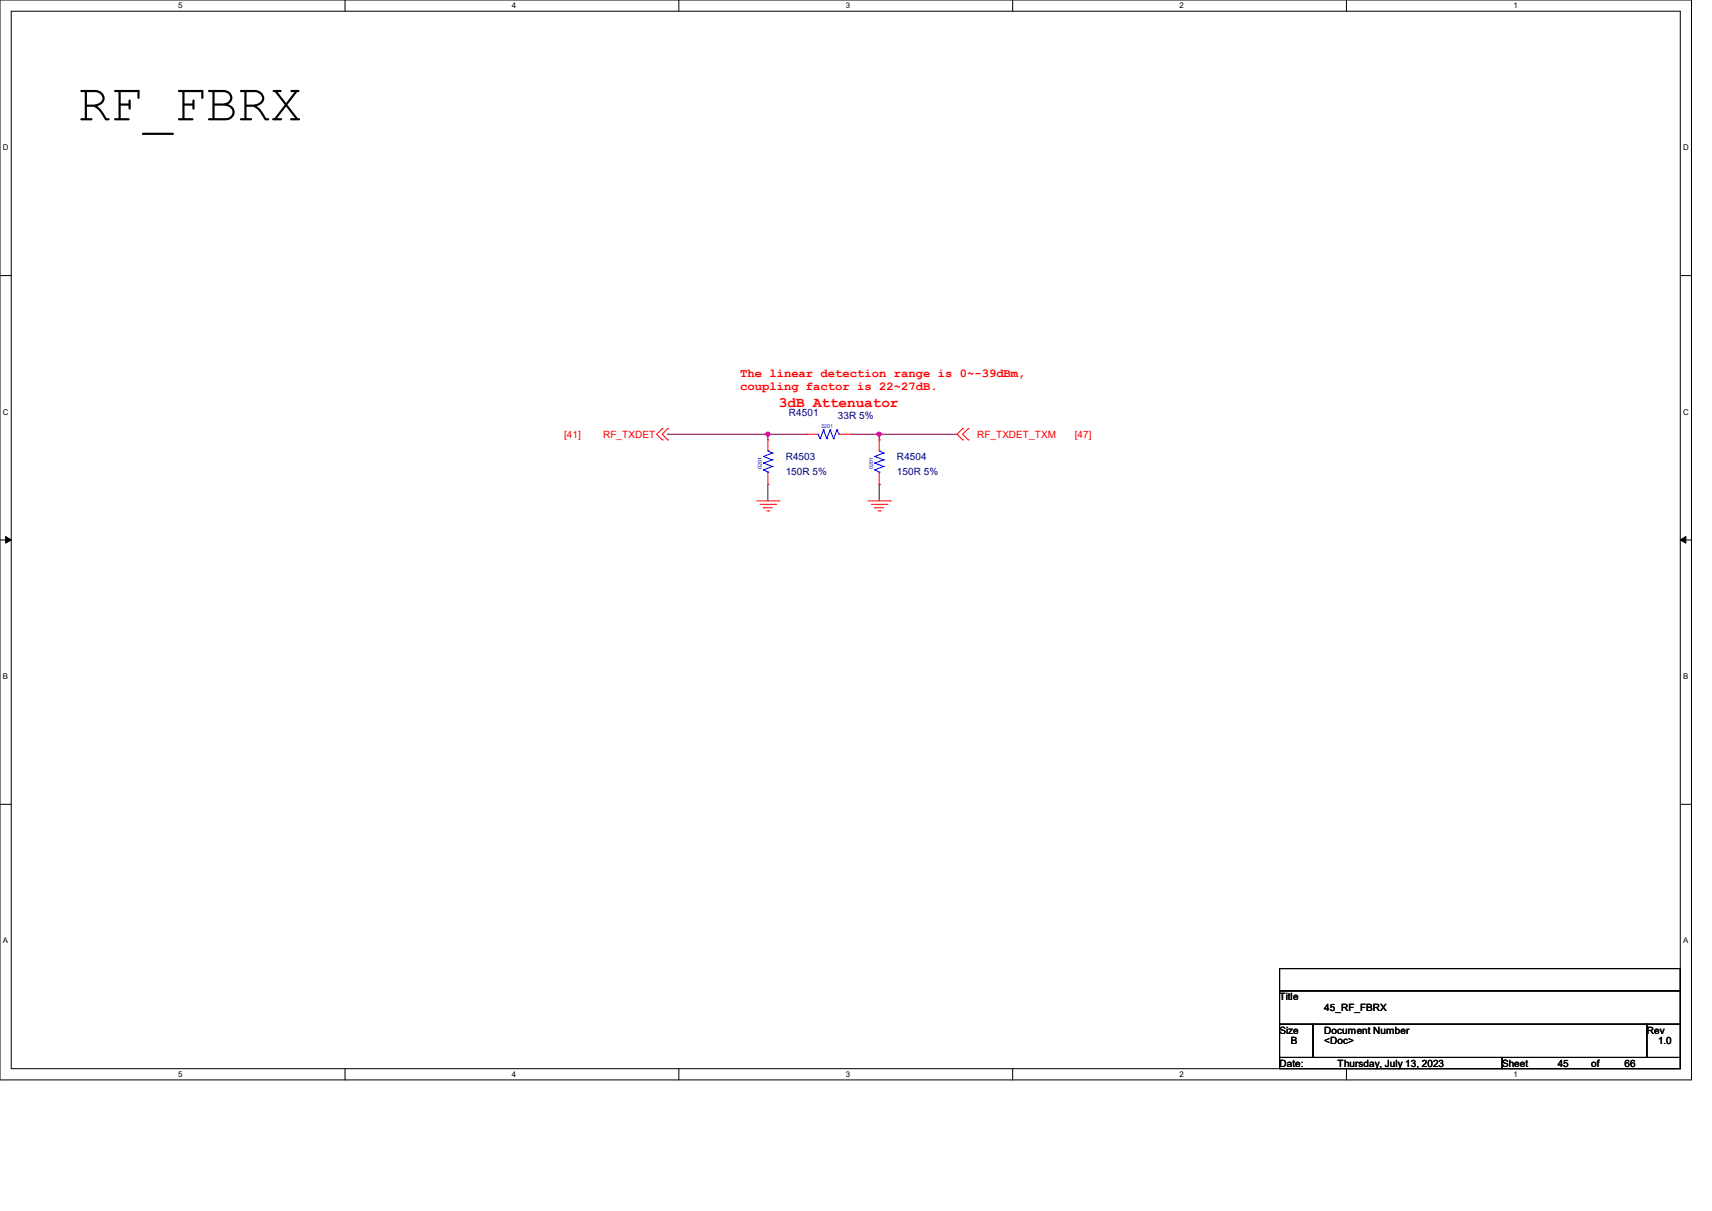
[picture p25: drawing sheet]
<svg xmlns="http://www.w3.org/2000/svg" width="297mm" height="210mm" viewBox="0 0 297 210" stroke-linecap="round" stroke-linejoin="round" font-family="sans-serif">
<defs><g id="words">
<text font-size="9.2" x="13.5" y="20.9">RF_FBRX</text>
<text font-size="2.5" fill="#f00" x="135.1" y="70.6">3dB Attenuator</text>
<g font-size="2.1" fill="#f00">
<text x="128.4" y="65.4">The linear detection range is 0~-39dBm,</text>
<text x="128.4" y="67.6">coupling factor is 22~27dB.</text>
</g>
<g font-size="1.7" fill="#f00">
<text x="97.9" y="75.9">[41]</text>
<text x="104.6" y="75.9">RF_TXDET</text>
<text x="169.5" y="75.9">RF_TXDET_TXM</text>
<text x="186.5" y="75.9">[47]</text>
</g>
<g font-size="1.7" fill="#000080">
<text x="136.9" y="72.1">R4501</text>
<text x="145.4" y="72.6">33R 5%</text>
<text x="136.3" y="79.8">R4503</text>
<text x="136.3" y="82.3">150R 5%</text>
<text x="155.6" y="79.8">R4504</text>
<text x="155.6" y="82.3">150R 5%</text>
</g>
<g font-size="1.7">
<text x="222" y="173.4">Title</text>
<text x="222" y="179.2">Size</text>
<text x="229.7" y="175.3">45_RF_FBRX</text>
<text x="229.7" y="179.2">Document Number</text>
<text x="285.7" y="179.2">Rev</text>
<text x="222" y="185">Date:</text>
<text x="223.9" y="181.1">B</text>
<text x="229.7" y="181.1">&lt;Doc&gt;</text>
<text x="232.1" y="185">Thursday, July 13, 2023</text>
<text x="260.6" y="185">Sheet</text>
<text x="270.2" y="185">45</text>
<text x="276" y="185">of</text>
<text x="281.8" y="185">66</text>
<text x="287.7" y="181.1">1.0</text>
</g>
<g font-size="1.4">
<text x="30.9" y="1.4">5</text>
<text x="88.8" y="1.4">4</text>
<text x="146.7" y="1.4">3</text>
<text x="204.6" y="1.4">2</text>
<text x="262.6" y="1.4">1</text>
<text x=".5" y="26.1">D</text>
<text x="292" y="26.1">D</text>
<text x=".5" y="71.9">C</text>
<text x="292" y="71.9">C</text>
<text x=".5" y="117.8">B</text>
<text x="292" y="117.8">B</text>
<text x=".5" y="163.6">A</text>
<text x="292" y="163.6">A</text>
<text x="30.9" y="186.8">5</text>
<text x="88.8" y="186.8">4</text>
<text x="146.7" y="186.8">3</text>
<text x="204.6" y="186.8">2</text>
<text x="262.6" y="186.8">1</text>
</g>
<g font-size=".9" fill="#00f">
<text x="142.5" y="74.2">0201</text>
<text x="132.2" y="81.3" transform="rotate(-90 132.2 81.3)">0201</text>
<text x="151.5" y="81.3" transform="rotate(-90 151.5 81.3)">0201</text>
</g>
</g></defs>
<path d="M0 0h293.5v187.3h-293.5zM1.9 1.9h289.6v183.4h-289.6z" fill="none" stroke="#000" stroke-width=".17"/>
<g fill="#fff">
<path d="M30.9 .2h.8v1.5h-.8z"/>
<path d="M30.9 185.5h.8v1.6h-.8z"/>
</g>
<path d="M59.9 0v1.9M59.9 185.3v2" fill="none" stroke="#000" stroke-width=".17"/>
<g fill="#fff">
<path d="M88.8 .2h.8v1.5h-.8z"/>
<path d="M88.8 185.5h.8v1.6h-.8z"/>
</g>
<path d="M117.8 0v1.9M117.8 185.3v2" fill="none" stroke="#000" stroke-width=".17"/>
<g fill="#fff">
<path d="M146.7 .2h.8v1.5h-.8z"/>
<path d="M146.7 185.5h.8v1.6h-.8z"/>
</g>
<path d="M175.7 0v1.9M175.7 185.3v2" fill="none" stroke="#000" stroke-width=".17"/>
<g fill="#fff">
<path d="M204.6 .2h.8v1.5h-.8z"/>
<path d="M204.6 185.5h.8v1.6h-.8z"/>
</g>
<path d="M233.6 0v1.9M233.6 185.3v2" fill="none" stroke="#000" stroke-width=".17"/>
<g fill="#fff">
<path d="M262.6 .2h.7v1.5h-.7z"/>
<path d="M262.6 185.5h.7v1.6h-.7z"/>
<path d="M.5 24.8h1v1.6h-1z"/>
<path d="M292 24.8h1v1.6h-1z"/>
<path d="M.5 70.7h1v1.5h-1z"/>
<path d="M292 70.7h1v1.5h-1z"/>
</g>
<path d="M0 47.8h1.9M291.5 47.8h2" fill="none" stroke="#000" stroke-width=".17"/>
<g fill="#fff">
<path d="M.5 116.5h.9v1.6h-.9z"/>
<path d="M292 116.5h.9v1.6h-.9z"/>
</g>
<path d="M0 93.6h1.9M291.5 93.6h2" fill="none" stroke="#000" stroke-width=".17"/>
<path d="M1 93l.9 .6-.9 .6zM291.5 93.6l1-.6v1.2z" fill="#000" stroke="#000" stroke-width=".17"/>
<g fill="#fff">
<path d="M.5 162.4h.9v1.5h-.9z"/>
<path d="M292 162.4h.9v1.5h-.9z"/>
</g>
<path d="M0 139.5h1.9M291.5 139.5h2M222 168h69.5v3.8h-69.5zM222 171.8h69.5v5.8h-69.5zM222 177.6h5.8v5.8h-5.8zM227.8 177.6h57.9v5.8h-57.9zM285.7 177.6h5.8v5.8h-5.8zM222 183.4h38.6v1.9h-38.6zM260.6 183.4h30.9v1.9h-30.9z" fill="none" stroke="#000" stroke-width=".17"/>
<g fill="none" stroke="#f00" stroke-width=".17">
<path d="M114.9 74.3h.1M114.9 76.3h.1M114.9 74.3l-1 1 1 1M115.8 74.3h.1M115.8 76.3h.1M115.8 74.3l-.9 1 .9 1M133.2 76.3h.1M133.2 76.3v1.9M140 75.3h.1M140 75.3h1.9M145.8 75.3h1.9M147.7 75.3h.1"/>
<path d="M152.5 76.3h.1M152.5 76.3v1.9M167 74.3h.1M167 76.3h.1M167 74.3l-1 1 1 1M168 76.3h.1M168 74.3h.1M168 74.3l-1 1 1 1M131.3 86.9h3.8M131.9 87.5h2.7M132.5 88.1h.1M132.5 88.1h1.5"/>
<path d="M133 88.6h.4M133.2 84h.1M133.2 82v2M133.4 88.6h.1M134.6 87.5h.1M135.1 86.9h.1M150.6 86.9h3.8M151.2 87.5h2.7M151.8 88.1h.1M151.8 88.1h1.5M152.3 88.6h.4M152.5 84h.1"/>
<path d="M152.5 82v2M152.7 88.6h.1M153.9 87.5h.1M154.4 86.9h.1"/>
</g>
<g fill="none" stroke="#00f" stroke-width=".17">
<path d="M132.5 79.2h.1M132.5 79.2l1.5 .6M133.2 78.2h.1M133.2 78.2l.8 .4M134 79.8h.1M134 78.6h.1M134 79.8l-1.5 .5M134 78.6l-1.5 .6M141.9 75.3h.1M141.9 75.3l.4 .8M142.3 76.1h.1M142.9 74.5h.1"/>
<path d="M142.9 74.5l.5 1.6M142.9 74.5l-.6 1.6M143.4 76.1h.1M144 74.5h.1M144 74.5l.6 1.6M144 74.5l-.6 1.6M144.6 76.1h.1M145.2 74.5h.1M145.2 74.5l.4 .8M145.2 74.5l-.6 1.6M145.6 75.3h.1M145.6 75.3h.2"/>
<path d="M151.8 79.2h.1M151.8 79.2l1.5 .6M152.5 78.2h.1M152.5 78.2l.8 .4M153.3 79.8h.1M153.3 78.6h.1M153.3 79.8l-1.5 .5M153.3 78.6l-1.5 .6M132.5 81.5h.1M132.5 80.3h.1M132.5 81.5l.7 .4M132.5 80.3l1.5 .6"/>
<path d="M133.2 81.9h.1M133.2 81.9v.1M134 80.9h.1M134 80.9l-1.5 .6M151.8 81.5h.1M151.8 80.3h.1M151.8 81.5l.7 .4M151.8 80.3l1.5 .6M152.5 81.9h.1M152.5 81.9v.1M153.3 80.9h.1M153.3 80.9l-1.5 .6"/>
</g>
<g fill="none" stroke="#800040" stroke-width=".17">
<path d="M115.8 75.3h.1M115.8 75.3h24.2M133.2 75.3h.1M133.2 75.3v1M147.7 75.3h.1M147.7 75.3h18.3M152.5 76.3h.1M152.5 75.3h.1M152.5 75.3v1M133.2 84h.1M133.2 84v2.9M152.5 84h.1"/>
<path d="M152.5 84v2.9"/>
</g>
<g fill="#f0f" stroke="#f0f" stroke-width=".17">
<circle cx="133.2" cy="75.3" r=".36"/>
<circle cx="152.5" cy="75.3" r=".36"/>
</g>
<use href="#words"/>
</svg>
